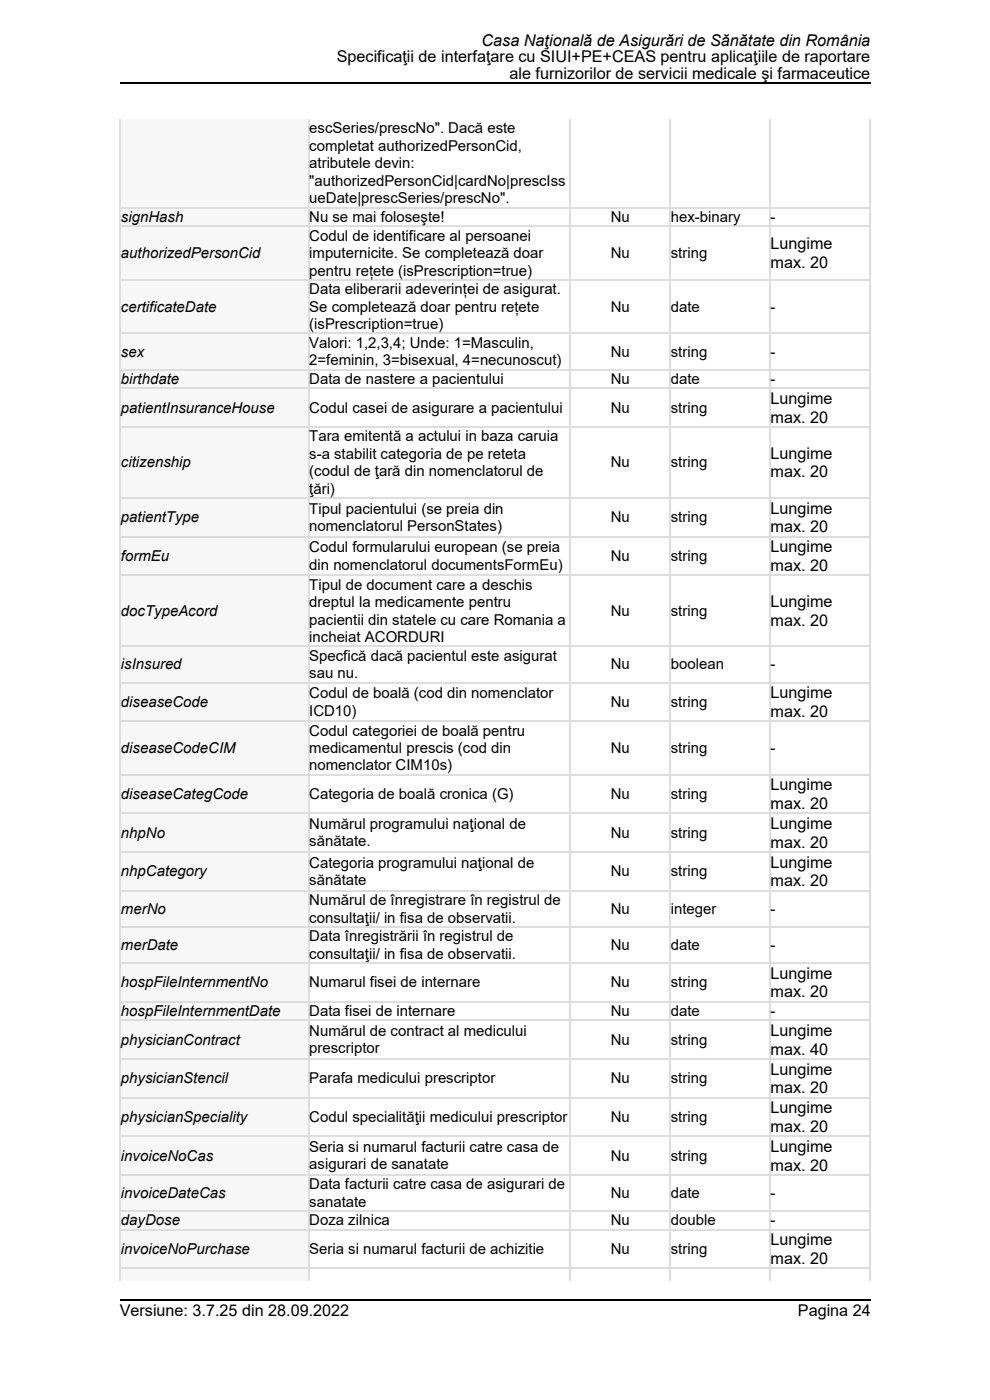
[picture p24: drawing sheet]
<svg xmlns="http://www.w3.org/2000/svg" width="210mm" height="297mm" viewBox="0 0 210 297" stroke-linecap="round" stroke-linejoin="round" font-family="sans-serif">
<defs><g id="words">
<g font-size="3.4">
<text x="102.2" y="9.8">Casa Naţională de Asigurări de Sănătate din România</text>
<text x="71.4" y="13.2">Specificaţii de interfaţare cu SIUI+PE+CEAS pentru aplicaţiile de raportare</text>
<text x="108.1" y="16.7">ale furnizorilor de servicii medicale şi farmaceutice</text>
<text x="163.4" y="52.9">Lungime</text>
<text x="163.4" y="56.9">max. 20</text>
<text x="163.4" y="85.7">Lungime</text>
<text x="163.4" y="89.7">max. 20</text>
<text x="163.4" y="97.3">Lungime</text>
<text x="163.4" y="101.3">max. 20</text>
<text x="163.4" y="109">Lungime</text>
<text x="163.4" y="112.9">max. 20</text>
<text x="163.4" y="117.2">Lungime</text>
<text x="163.4" y="121.1">max. 20</text>
<text x="163.4" y="128.8">Lungime</text>
<text x="163.4" y="132.8">max. 20</text>
<text x="163.4" y="148.1">Lungime</text>
<text x="163.4" y="152.1">max. 20</text>
<text x="163.4" y="167.7">Lungime</text>
<text x="163.4" y="171.6">max. 20</text>
<text x="163.4" y="175.9">Lungime</text>
<text x="163.4" y="179.8">max. 20</text>
<text x="163.4" y="184.1">Lungime</text>
<text x="163.4" y="188">max. 20</text>
<text x="163.4" y="207.6">Lungime</text>
<text x="163.4" y="211.6">max. 20</text>
<text x="163.4" y="219.8">Lungime</text>
<text x="163.4" y="223.7">max. 40</text>
<text x="163.4" y="228">Lungime</text>
<text x="163.4" y="231.9">max. 20</text>
<text x="163.4" y="236.2">Lungime</text>
<text x="163.4" y="240.1">max. 20</text>
<text x="163.4" y="244.4">Lungime</text>
<text x="163.4" y="248.3">max. 20</text>
<text x="163.4" y="264.2">Lungime</text>
<text x="163.4" y="268.2">max. 20</text>
<text x="25.4" y="279.3">Versiune: 3.7.25 din 28.09.2022</text>
<text x="169.3" y="279.3">Pagina 24</text>
</g>
<g font-size="3.2">
<text x="65.6" y="28.3">escSeries/prescNo&quot;. Dacă este</text>
<text x="65.6" y="32">completat authorizedPersonCid,</text>
<text x="65.6" y="35.7">atributele devin:</text>
<text x="65.6" y="39.4">&quot;authorizedPersonCid|cardNo|prescIss</text>
<text x="25.7" y="47.1">signHash</text>
<text x="65.6" y="43.1">ueDate|prescSeries/prescNo&quot;.</text>
<text x="65.6" y="47.1">Nu se mai foloseşte!</text>
<text x="129.5" y="47.1">Nu</text>
<text x="142.3" y="47.1">hex-binary</text>
<text x="163.4" y="47.1">-</text>
<text x="65.6" y="51">Codul de identificare al persoanei</text>
<text x="25.7" y="54.7">authorizedPersonCid</text>
<text x="65.6" y="54.7">i</text>
<text x="65.6" y="58.4">pentru rețete (isPrescription=true)</text>
<text x="66.3" y="54.7">mputernicite. Se completează doar</text>
<text x="129.5" y="54.7">Nu</text>
<text x="142.3" y="54.7">string</text>
<text x="65.6" y="62.4">Data eliberarii adeverinței de asigurat.</text>
<text x="25.7" y="66.1">certificateDate</text>
<text x="65.6" y="66.1">Se completează doar pentru rețete</text>
<text x="65.6" y="69.8">(isPrescription=true)</text>
<text x="129.5" y="66.1">Nu</text>
<text x="142.3" y="66.1">date</text>
<text x="163.4" y="66.1">-</text>
<text x="25.7" y="75.6">sex</text>
<text x="65.6" y="73.8">Valori: 1,2,3,4; Unde: 1=Masculin,</text>
<text x="65.6" y="77.5">2=feminin, 3=bisexual, 4=necunoscut)</text>
<text x="129.5" y="75.6">Nu</text>
<text x="142.3" y="75.6">string</text>
<text x="163.4" y="75.6">-</text>
<text x="25.7" y="81.5">birthdate</text>
<text x="65.6" y="81.5">Data de nastere a pacientului</text>
<text x="129.5" y="81.5">Nu</text>
<text x="142.3" y="81.5">date</text>
<text x="163.4" y="81.5">-</text>
<text x="25.7" y="87.5">patientInsuranceHouse</text>
<text x="65.6" y="87.5">Codul casei de asigurare a pacientului</text>
<text x="129.5" y="87.5">Nu</text>
<text x="142.3" y="87.5">string</text>
<text x="65.6" y="93.6">Tara emitentă a actului in baza caruia</text>
<text x="25.7" y="99.2">citizenship</text>
<text x="65.6" y="97.3">s-a stabilit categoria de pe reteta</text>
<text x="65.6" y="101">(codul de ţară din nomenclatorul de</text>
<text x="129.5" y="99.2">Nu</text>
<text x="142.3" y="99.2">string</text>
<text x="65.6" y="104.7">ţ</text>
<text x="66.5" y="104.7">ări)</text>
<text x="25.7" y="110.8">patientType</text>
<text x="65.6" y="109">Tipul pacientului (se preia din</text>
<text x="65.6" y="112.7">nomenclatorul PersonStates)</text>
<text x="129.5" y="110.8">Nu</text>
<text x="142.3" y="110.8">string</text>
<text x="25.7" y="119">formEu</text>
<text x="65.6" y="117.2">Codul formularului european (se preia</text>
<text x="129.5" y="119">Nu</text>
<text x="142.3" y="119">string</text>
<text x="65.6" y="120.9">din nomenclatorul documentsFormEu)</text>
<text x="65.6" y="125.1">Tipul de document care a deschis</text>
<text x="25.7" y="130.6">docTypeAcord</text>
<text x="65.6" y="128.8">dreptul la medicamente pentru</text>
<text x="129.5" y="130.6">Nu</text>
<text x="142.3" y="130.6">string</text>
<text x="65.6" y="132.5">pacientii din statele cu care Romania a</text>
<text x="65.6" y="136.2">i</text>
<text x="66.3" y="136.2">ncheiat ACORDURI</text>
<text x="25.7" y="142">i</text>
<text x="26.4" y="142">sInsured</text>
<text x="65.6" y="140.2">Specfică dacă pacientul este asigurat</text>
<text x="65.6" y="143.9">sau nu.</text>
<text x="129.5" y="142">Nu</text>
<text x="142.3" y="142">boolean</text>
<text x="163.4" y="142">-</text>
<text x="25.7" y="150">diseaseCode</text>
<text x="65.6" y="148.1">Codul de boală (cod din nomenclator</text>
<text x="129.5" y="150">Nu</text>
<text x="142.3" y="150">string</text>
<text x="65.6" y="151.8">I</text>
<text x="66.5" y="151.8">CD10)</text>
<text x="25.7" y="159.7">diseaseCodeCIM</text>
<text x="65.6" y="156">Codul categoriei de boală pentru</text>
<text x="65.6" y="159.7">medicamentul prescis (cod din</text>
<text x="129.5" y="159.7">Nu</text>
<text x="142.3" y="159.7">string</text>
<text x="163.4" y="159.7">-</text>
<text x="65.6" y="163.4">nomenclator CIM10s)</text>
<text x="25.7" y="169.5">diseaseCategCode</text>
<text x="65.6" y="169.5">Categoria de boală cronica (G)</text>
<text x="129.5" y="169.5">Nu</text>
<text x="142.3" y="169.5">string</text>
<text x="25.7" y="177.7">nhpNo</text>
<text x="65.6" y="175.9">Numărul programului naţional de</text>
<text x="65.6" y="179.6">sănătate.</text>
<text x="129.5" y="177.7">Nu</text>
<text x="142.3" y="177.7">string</text>
<text x="25.7" y="185.9">nhpCategory</text>
<text x="65.6" y="184.1">Categoria programului naţional de</text>
<text x="129.5" y="185.9">Nu</text>
<text x="142.3" y="185.9">string</text>
<text x="65.6" y="187.8">sănătate</text>
<text x="25.7" y="193.9">merNo</text>
<text x="65.6" y="192">Numărul de înregistrare în registrul de</text>
<text x="65.6" y="195.7">consultaţii/ in fisa de observatii.</text>
<text x="129.5" y="193.9">Nu</text>
<text x="142.3" y="193.9">i</text>
<text x="143" y="193.9">nteger</text>
<text x="163.4" y="193.9">-</text>
<text x="25.7" y="201.5">merDate</text>
<text x="65.6" y="199.7">Data înregistrării în registrul de</text>
<text x="65.6" y="203.4">consultaţii/ in fisa de observatii.</text>
<text x="129.5" y="201.5">Nu</text>
<text x="142.3" y="201.5">date</text>
<text x="163.4" y="201.5">-</text>
<text x="25.7" y="209.5">hospFileInternmentNo</text>
<text x="65.6" y="209.5">Numarul fisei de internare</text>
<text x="129.5" y="209.5">Nu</text>
<text x="142.3" y="209.5">string</text>
<text x="25.7" y="215.5">hospFileInternmentDate</text>
<text x="65.6" y="215.5">Data fisei de internare</text>
<text x="129.5" y="215.5">Nu</text>
<text x="142.3" y="215.5">date</text>
<text x="163.4" y="215.5">-</text>
<text x="25.7" y="221.6">physicianContract</text>
<text x="65.6" y="219.8">Numărul de contract al medicului</text>
<text x="129.5" y="221.6">Nu</text>
<text x="142.3" y="221.6">string</text>
<text x="65.6" y="223.5">prescriptor</text>
<text x="25.7" y="229.8">physicianStencil</text>
<text x="65.6" y="229.8">Parafa medicului prescriptor</text>
<text x="129.5" y="229.8">Nu</text>
<text x="142.3" y="229.8">string</text>
<text x="25.7" y="238">physicianSpeciality</text>
<text x="65.6" y="238">Codul specialităţii medicului prescriptor</text>
<text x="129.5" y="238">Nu</text>
<text x="142.3" y="238">string</text>
<text x="65.6" y="244.4">Seria si numarul facturii catre casa de</text>
<text x="25.7" y="246.2">i</text>
<text x="26.4" y="246.2">nvoiceNoCas</text>
<text x="65.6" y="248.1">asigurari de sanatate</text>
<text x="129.5" y="246.2">Nu</text>
<text x="142.3" y="246.2">string</text>
<text x="25.7" y="254.2">i</text>
<text x="26.4" y="254.2">nvoiceDateCas</text>
<text x="65.6" y="252.3">Data facturii catre casa de asigurari de</text>
<text x="65.6" y="256">sanatate</text>
<text x="129.5" y="254.2">Nu</text>
<text x="142.3" y="254.2">date</text>
<text x="163.4" y="254.2">-</text>
<text x="25.7" y="260">dayDose</text>
<text x="65.6" y="260">Doza zilnica</text>
<text x="129.5" y="260">Nu</text>
<text x="142.3" y="260">double</text>
<text x="163.4" y="260">-</text>
<text x="25.7" y="266.1">i</text>
<text x="26.4" y="266.1">nvoiceNoPurchase</text>
<text x="65.6" y="266.1">Seria si numarul facturii de achizitie</text>
<text x="129.5" y="266.1">Nu</text>
<text x="142.3" y="266.1">string</text>
</g>
</g></defs>
<path d="M25.4 25.3h39.9v18.6h-39.9z" fill="#f7f7f7"/>
<g fill="#fff">
<path d="M65.3 25.3h55.6v18.6h-55.6z"/>
<path d="M120.9 25.3h21.1v18.6h-21.1z"/>
<path d="M142 25.3h21.2v18.6h-21.2z"/>
<path d="M163.2 25.3h21.1v18.6h-21.1z"/>
<path d="M25.4 43.9h39.9v4h-39.9z"/>
</g>
<path d="M25.4 43.9h39.9v4h-39.9z" fill="#f7f7f7"/>
<g fill="#fff">
<path d="M65.3 43.9h55.6v4h-55.6z"/>
<path d="M120.9 43.9h21.1v4h-21.1z"/>
<path d="M142 43.9h21.2v4h-21.2z"/>
<path d="M163.2 43.9h21.1v4h-21.1z"/>
<path d="M25.4 47.9h39.9v11.3h-39.9z"/>
</g>
<path d="M25.4 47.9h39.9v11.3h-39.9z" fill="#f7f7f7"/>
<g fill="#fff">
<path d="M65.3 47.9h55.6v11.3h-55.6z"/>
<path d="M120.9 47.9h21.1v11.3h-21.1z"/>
<path d="M142 47.9h21.2v11.3h-21.2z"/>
<path d="M163.2 47.9h21.1v11.3h-21.1z"/>
<path d="M25.4 59.2h39.9v11.4h-39.9z"/>
</g>
<path d="M25.4 59.2h39.9v11.4h-39.9z" fill="#f7f7f7"/>
<g fill="#fff">
<path d="M65.3 59.2h55.6v11.4h-55.6z"/>
<path d="M120.9 59.2h21.1v11.4h-21.1z"/>
<path d="M142 59.2h21.2v11.4h-21.2z"/>
<path d="M163.2 59.2h21.1v11.4h-21.1z"/>
<path d="M25.4 70.6h39.9v7.7h-39.9z"/>
</g>
<path d="M25.4 70.6h39.9v7.7h-39.9z" fill="#f7f7f7"/>
<g fill="#fff">
<path d="M65.3 70.6h55.6v7.7h-55.6z"/>
<path d="M120.9 70.6h21.1v7.7h-21.1z"/>
<path d="M142 70.6h21.2v7.7h-21.2z"/>
<path d="M163.2 70.6h21.1v7.7h-21.1z"/>
<path d="M25.4 78.3h39.9v4h-39.9z"/>
</g>
<path d="M25.4 78.3h39.9v4h-39.9z" fill="#f7f7f7"/>
<g fill="#fff">
<path d="M65.3 78.3h55.6v4h-55.6z"/>
<path d="M120.9 78.3h21.1v4h-21.1z"/>
<path d="M142 78.3h21.2v4h-21.2z"/>
<path d="M163.2 78.3h21.1v4h-21.1z"/>
<path d="M25.4 82.3h39.9v8.1h-39.9z"/>
</g>
<path d="M25.4 82.3h39.9v8.1h-39.9z" fill="#f7f7f7"/>
<g fill="#fff">
<path d="M65.3 82.3h55.6v8.1h-55.6z"/>
<path d="M120.9 82.3h21.1v8.1h-21.1z"/>
<path d="M142 82.3h21.2v8.1h-21.2z"/>
<path d="M163.2 82.3h21.1v8.1h-21.1z"/>
<path d="M25.4 90.4h39.9v15.1h-39.9z"/>
</g>
<path d="M25.4 90.4h39.9v15.1h-39.9z" fill="#f7f7f7"/>
<g fill="#fff">
<path d="M65.3 90.4h55.6v15.1h-55.6z"/>
<path d="M120.9 90.4h21.1v15.1h-21.1z"/>
<path d="M142 90.4h21.2v15.1h-21.2z"/>
<path d="M163.2 90.4h21.1v15.1h-21.1z"/>
<path d="M25.4 105.5h39.9v8.2h-39.9z"/>
</g>
<path d="M25.4 105.5h39.9v8.2h-39.9z" fill="#f7f7f7"/>
<g fill="#fff">
<path d="M65.3 105.5h55.6v8.2h-55.6z"/>
<path d="M120.9 105.5h21.1v8.2h-21.1z"/>
<path d="M142 105.5h21.2v8.2h-21.2z"/>
<path d="M163.2 105.5h21.1v8.2h-21.1z"/>
<path d="M25.4 113.7h39.9v8.2h-39.9z"/>
</g>
<path d="M25.4 113.7h39.9v8.2h-39.9z" fill="#f7f7f7"/>
<g fill="#fff">
<path d="M65.3 113.7h55.6v8.2h-55.6z"/>
<path d="M120.9 113.7h21.1v8.2h-21.1z"/>
<path d="M142 113.7h21.2v8.2h-21.2z"/>
<path d="M163.2 113.7h21.1v8.2h-21.1z"/>
<path d="M25.4 121.9h39.9v15.1h-39.9z"/>
</g>
<path d="M25.4 121.9h39.9v15.1h-39.9z" fill="#f7f7f7"/>
<g fill="#fff">
<path d="M65.3 121.9h55.6v15.1h-55.6z"/>
<path d="M120.9 121.9h21.1v15.1h-21.1z"/>
<path d="M142 121.9h21.2v15.1h-21.2z"/>
<path d="M163.2 121.9h21.1v15.1h-21.1z"/>
<path d="M25.4 137h39.9v7.7h-39.9z"/>
</g>
<path d="M25.4 137h39.9v7.7h-39.9z" fill="#f7f7f7"/>
<g fill="#fff">
<path d="M65.3 137h55.6v7.7h-55.6z"/>
<path d="M120.9 137h21.1v7.7h-21.1z"/>
<path d="M142 137h21.2v7.7h-21.2z"/>
<path d="M163.2 137h21.1v7.7h-21.1z"/>
<path d="M25.4 144.7h39.9v8.2h-39.9z"/>
</g>
<path d="M25.4 144.7h39.9v8.2h-39.9z" fill="#f7f7f7"/>
<g fill="#fff">
<path d="M65.3 144.7h55.6v8.2h-55.6z"/>
<path d="M120.9 144.7h21.1v8.2h-21.1z"/>
<path d="M142 144.7h21.2v8.2h-21.2z"/>
<path d="M163.2 144.7h21.1v8.2h-21.1z"/>
<path d="M25.4 152.9h39.9v11.3h-39.9z"/>
</g>
<path d="M25.4 152.9h39.9v11.3h-39.9z" fill="#f7f7f7"/>
<g fill="#fff">
<path d="M65.3 152.9h55.6v11.3h-55.6z"/>
<path d="M120.9 152.9h21.1v11.3h-21.1z"/>
<path d="M142 152.9h21.2v11.3h-21.2z"/>
<path d="M163.2 152.9h21.1v11.3h-21.1z"/>
<path d="M25.4 164.2h39.9v8.2h-39.9z"/>
</g>
<path d="M25.4 164.2h39.9v8.2h-39.9z" fill="#f7f7f7"/>
<g fill="#fff">
<path d="M65.3 164.2h55.6v8.2h-55.6z"/>
<path d="M120.9 164.2h21.1v8.2h-21.1z"/>
<path d="M142 164.2h21.2v8.2h-21.2z"/>
<path d="M163.2 164.2h21.1v8.2h-21.1z"/>
<path d="M25.4 172.4h39.9v8.2h-39.9z"/>
</g>
<path d="M25.4 172.4h39.9v8.2h-39.9z" fill="#f7f7f7"/>
<g fill="#fff">
<path d="M65.3 172.4h55.6v8.2h-55.6z"/>
<path d="M120.9 172.4h21.1v8.2h-21.1z"/>
<path d="M142 172.4h21.2v8.2h-21.2z"/>
<path d="M163.2 172.4h21.1v8.2h-21.1z"/>
<path d="M25.4 180.6h39.9v8.2h-39.9z"/>
</g>
<path d="M25.4 180.6h39.9v8.2h-39.9z" fill="#f7f7f7"/>
<g fill="#fff">
<path d="M65.3 180.6h55.6v8.2h-55.6z"/>
<path d="M120.9 180.6h21.1v8.2h-21.1z"/>
<path d="M142 180.6h21.2v8.2h-21.2z"/>
<path d="M163.2 180.6h21.1v8.2h-21.1z"/>
<path d="M25.4 188.8h39.9v7.7h-39.9z"/>
</g>
<path d="M25.4 188.8h39.9v7.7h-39.9z" fill="#f7f7f7"/>
<g fill="#fff">
<path d="M65.3 188.8h55.6v7.7h-55.6z"/>
<path d="M120.9 188.8h21.1v7.7h-21.1z"/>
<path d="M142 188.8h21.2v7.7h-21.2z"/>
<path d="M163.2 188.8h21.1v7.7h-21.1z"/>
<path d="M25.4 196.5h39.9v7.7h-39.9z"/>
</g>
<path d="M25.4 196.5h39.9v7.7h-39.9z" fill="#f7f7f7"/>
<g fill="#fff">
<path d="M65.3 196.5h55.6v7.7h-55.6z"/>
<path d="M120.9 196.5h21.1v7.7h-21.1z"/>
<path d="M142 196.5h21.2v7.7h-21.2z"/>
<path d="M163.2 196.5h21.1v7.7h-21.1z"/>
<path d="M25.4 204.2h39.9v8.2h-39.9z"/>
</g>
<path d="M25.4 204.2h39.9v8.2h-39.9z" fill="#f7f7f7"/>
<g fill="#fff">
<path d="M65.3 204.2h55.6v8.2h-55.6z"/>
<path d="M120.9 204.2h21.1v8.2h-21.1z"/>
<path d="M142 204.2h21.2v8.2h-21.2z"/>
<path d="M163.2 204.2h21.1v8.2h-21.1z"/>
<path d="M25.4 212.4h39.9v3.9h-39.9z"/>
</g>
<path d="M25.4 212.4h39.9v3.9h-39.9z" fill="#f7f7f7"/>
<g fill="#fff">
<path d="M65.3 212.4h55.6v3.9h-55.6z"/>
<path d="M120.9 212.4h21.1v3.9h-21.1z"/>
<path d="M142 212.4h21.2v3.9h-21.2z"/>
<path d="M163.2 212.4h21.1v3.9h-21.1z"/>
<path d="M25.4 216.3h39.9v8.2h-39.9z"/>
</g>
<path d="M25.4 216.3h39.9v8.2h-39.9z" fill="#f7f7f7"/>
<g fill="#fff">
<path d="M65.3 216.3h55.6v8.2h-55.6z"/>
<path d="M120.9 216.3h21.1v8.2h-21.1z"/>
<path d="M142 216.3h21.2v8.2h-21.2z"/>
<path d="M163.2 216.3h21.1v8.2h-21.1z"/>
<path d="M25.4 224.5h39.9v8.2h-39.9z"/>
</g>
<path d="M25.4 224.5h39.9v8.2h-39.9z" fill="#f7f7f7"/>
<g fill="#fff">
<path d="M65.3 224.5h55.6v8.2h-55.6z"/>
<path d="M120.9 224.5h21.1v8.2h-21.1z"/>
<path d="M142 224.5h21.2v8.2h-21.2z"/>
<path d="M163.2 224.5h21.1v8.2h-21.1z"/>
<path d="M25.4 232.7h39.9v8.2h-39.9z"/>
</g>
<path d="M25.4 232.7h39.9v8.2h-39.9z" fill="#f7f7f7"/>
<g fill="#fff">
<path d="M65.3 232.7h55.6v8.2h-55.6z"/>
<path d="M120.9 232.7h21.1v8.2h-21.1z"/>
<path d="M142 232.7h21.2v8.2h-21.2z"/>
<path d="M163.2 232.7h21.1v8.2h-21.1z"/>
<path d="M25.4 240.9h39.9v8.2h-39.9z"/>
</g>
<path d="M25.4 240.9h39.9v8.2h-39.9z" fill="#f7f7f7"/>
<g fill="#fff">
<path d="M65.3 240.9h55.6v8.2h-55.6z"/>
<path d="M120.9 240.9h21.1v8.2h-21.1z"/>
<path d="M142 240.9h21.2v8.2h-21.2z"/>
<path d="M163.2 240.9h21.1v8.2h-21.1z"/>
<path d="M25.4 249.1h39.9v7.7h-39.9z"/>
</g>
<path d="M25.4 249.1h39.9v7.7h-39.9z" fill="#f7f7f7"/>
<g fill="#fff">
<path d="M65.3 249.1h55.6v7.7h-55.6z"/>
<path d="M120.9 249.1h21.1v7.7h-21.1z"/>
<path d="M142 249.1h21.2v7.7h-21.2z"/>
<path d="M163.2 249.1h21.1v7.7h-21.1z"/>
<path d="M25.4 256.8h39.9v4h-39.9z"/>
</g>
<path d="M25.4 256.8h39.9v4h-39.9z" fill="#f7f7f7"/>
<g fill="#fff">
<path d="M65.3 256.8h55.6v4h-55.6z"/>
<path d="M120.9 256.8h21.1v4h-21.1z"/>
<path d="M142 256.8h21.2v4h-21.2z"/>
<path d="M163.2 256.8h21.1v4h-21.1z"/>
<path d="M25.4 260.8h39.9v8.2h-39.9z"/>
</g>
<path d="M25.4 260.8h39.9v8.2h-39.9z" fill="#f7f7f7"/>
<g fill="#fff">
<path d="M65.3 260.8h55.6v8.2h-55.6z"/>
<path d="M120.9 260.8h21.1v8.2h-21.1z"/>
<path d="M142 260.8h21.2v8.2h-21.2z"/>
<path d="M163.2 260.8h21.1v8.2h-21.1z"/>
<path d="M25.4 269h39.9v2.7h-39.9z"/>
</g>
<path d="M25.4 269h39.9v2.7h-39.9z" fill="#f7f7f7"/>
<g fill="#fff">
<path d="M65.3 269h55.6v2.7h-55.6z"/>
<path d="M120.9 269h21.1v2.7h-21.1z"/>
<path d="M142 269h21.2v2.7h-21.2z"/>
<path d="M163.2 269h21.1v2.7h-21.1z"/>
</g>
<g fill="none" stroke="#ddd" stroke-width=".26">
<path d="M25.5 25.3v246.4M65.5 25.3v246.4M121 25.3v246.4M142.2 25.3v246.4M163.3 25.3v246.4M184.5 25.3v246.4M25.4 59.4h159.2M25.4 48h159.2M25.4 44h159.2M25.4 78.4h159.2M25.4 70.7h159.2M25.4 90.6h159.2"/>
<path d="M25.4 82.4h159.2M25.4 113.9h159.2M25.4 105.7h159.2M25.4 137.1h159.2M25.4 122.1h159.2M25.4 153h159.2M25.4 144.8h159.2M25.4 172.6h159.2M25.4 164.4h159.2M25.4 196.6h159.2M25.4 189h159.2M25.4 180.8h159.2"/>
<path d="M25.4 216.5h159.2M25.4 212.5h159.2M25.4 204.3h159.2M25.4 232.9h159.2M25.4 224.7h159.2M25.4 256.9h159.2M25.4 249.3h159.2M25.4 241.1h159.2M25.4 269.1h159.2M25.4 260.9h159.2"/>
</g>
<path d="M25.4 17.6h159.2M25.4 275.7h159.2" fill="none" stroke="#000" stroke-width=".26"/>
<use href="#words"/>
</svg>
